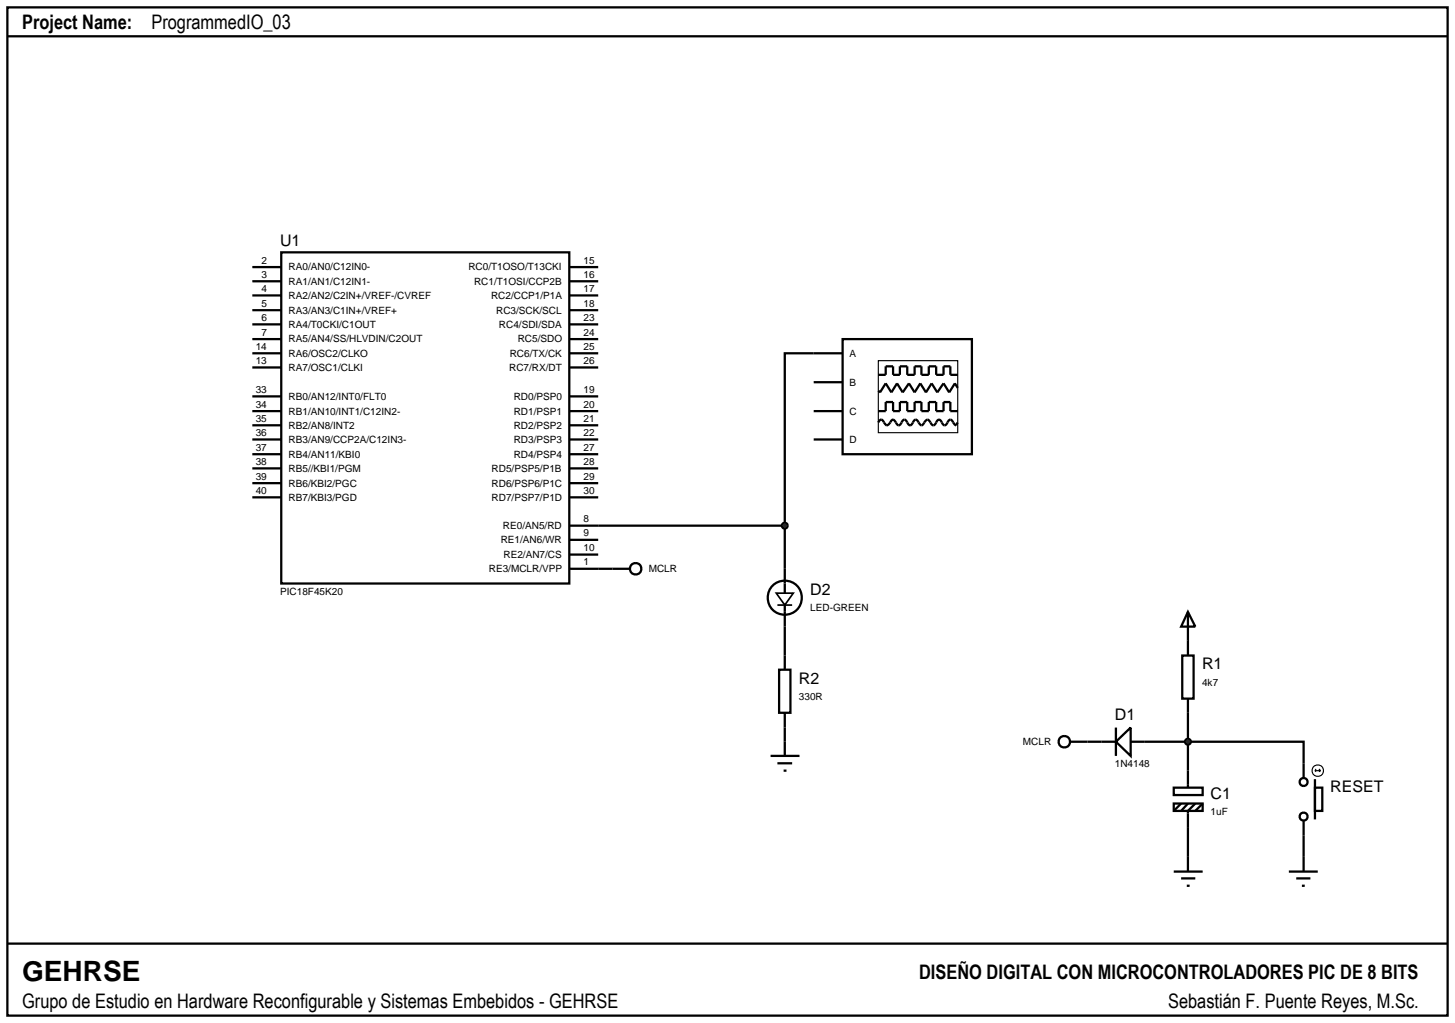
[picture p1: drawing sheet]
<svg xmlns="http://www.w3.org/2000/svg" width="257mm" height="180mm" viewBox="0 0 257 180" stroke-linecap="round" stroke-linejoin="round" font-family="sans-serif">
<defs><g id="words">
<text font-size="4.9" x="3.9" y="173.1">GEHRSE</text>
<g font-size="3.5">
<text x="3.9" y="5.2">Project Name:</text>
<text x="26.7" y="5.2">ProgrammedIO_03</text>
<text x="162.1" y="172.7">DISEÑO DIGITAL CON MICROCONTROLADORES PIC DE 8 BITS</text>
<text x="3.9" y="177.8">Grupo de Estudio en Hardware Reconfigurable y Sistemas Embebidos - GEHRSE</text>
<text x="206" y="177.8">Sebastián F. Puente Reyes, M.Sc.</text>
</g>
<g font-size="2.8">
<text x="49.4" y="43.4">U1</text>
<text x="142.9" y="104.9">D2</text>
<text x="212" y="118.1">R1</text>
<text x="140.9" y="120.7">R2</text>
<text x="196.6" y="127.1">D1</text>
<text x="213.5" y="141">C1</text>
<text x="234.6" y="139.7">RESET</text>
</g>
<g font-size="1.8">
<text x="46.1" y="46.5">2</text>
<text x="50.9" y="47.7">RA0/AN0/C12IN0-</text>
<text x="82.6" y="47.7">RC0/T1OSO/T13CKI</text>
<text x="102.9" y="46.5">15</text>
<text x="46.1" y="49">3</text>
<text x="46.1" y="51.5">4</text>
<text x="50.9" y="50.2">RA1/AN1/C12IN1-</text>
<text x="50.9" y="52.7">RA2/AN2/C2IN+/VREF-/CVREF</text>
<text x="83.6" y="50.2">RC1/T1OSI/CCP2B</text>
<text x="86.6" y="52.7">RC2/CCP1/P1A</text>
<text x="102.9" y="49">16</text>
<text x="102.9" y="51.5">17</text>
<text x="46.1" y="56.6">6</text>
<text x="46.1" y="59.2">7</text>
<text x="46.1" y="54.1">5</text>
<text x="50.9" y="57.8">RA4/T0CKI/C1OUT</text>
<text x="50.9" y="55.3">RA3/AN3/C1IN+/VREF+</text>
<text x="87.5" y="55.3">RC3/SCK/SCL</text>
<text x="88" y="57.8">RC4/SDI/SDA</text>
<text x="102.9" y="54.1">18</text>
<text x="102.9" y="56.6">23</text>
<text x="102.9" y="59.2">24</text>
<text x="45.1" y="61.7">14</text>
<text x="45.1" y="64.2">13</text>
<text x="50.9" y="60.4">RA5/AN4/SS/HLVDIN/C2OUT</text>
<text x="50.9" y="62.9">RA6/OSC2/CLKO</text>
<text x="50.9" y="65.4">RA7/OSC1/CLKI</text>
<text x="89.8" y="65.4">RC7/RX/DT</text>
<text x="89.9" y="62.9">RC6/TX/CK</text>
<text x="91.3" y="60.4">RC5/SDO</text>
<text x="102.9" y="61.7">25</text>
<text x="102.9" y="64.2">26</text>
<text x="149.8" y="62.9">A</text>
<text x="45.1" y="69.3">33</text>
<text x="45.1" y="71.9">34</text>
<text x="50.9" y="70.5">RB0/AN12/INT0/FLT0</text>
<text x="90.6" y="70.5">RD0/PSP0</text>
<text x="102.9" y="69.3">19</text>
<text x="102.9" y="71.9">20</text>
<text x="149.8" y="68">B</text>
<text x="45.1" y="74.4">35</text>
<text x="45.1" y="76.9">36</text>
<text x="50.9" y="73.1">RB1/AN10/INT1/C12IN2-</text>
<text x="50.9" y="75.6">RB2/AN8/INT2</text>
<text x="90.6" y="73.1">RD1/PSP1</text>
<text x="90.6" y="75.6">RD2/PSP2</text>
<text x="102.9" y="74.4">21</text>
<text x="102.9" y="76.9">22</text>
<text x="149.8" y="73.1">C</text>
<text x="45.1" y="79.5">37</text>
<text x="45.1" y="82">38</text>
<text x="50.9" y="78.1">RB3/AN9/CCP2A/C12IN3-</text>
<text x="50.9" y="80.7">RB4/AN11/KBI0</text>
<text x="50.9" y="83.2">RB5//KBI1/PGM</text>
<text x="86.7" y="83.2">RD5/PSP5/P1B</text>
<text x="90.6" y="78.1">RD3/PSP3</text>
<text x="90.6" y="80.7">RD4/PSP4</text>
<text x="102.9" y="79.5">27</text>
<text x="102.9" y="82">28</text>
<text x="149.8" y="78.1">D</text>
<text x="45.1" y="84.6">39</text>
<text x="45.1" y="87.1">40</text>
<text x="50.9" y="85.8">RB6/KBI2/PGC</text>
<text x="50.9" y="88.3">RB7/KBI3/PGD</text>
<text x="86.7" y="85.8">RD6/PSP6/P1C</text>
<text x="86.7" y="88.3">RD7/PSP7/P1D</text>
<text x="102.9" y="84.6">29</text>
<text x="102.9" y="87.1">30</text>
<text x="88.3" y="95.8">RE1/AN6/WR</text>
<text x="88.7" y="93.3">RE0/AN5/RD</text>
<text x="102.9" y="92.1">8</text>
<text x="102.9" y="94.6">9</text>
<text x="86.2" y="100.9">RE3/MCLR/VPP</text>
<text x="88.8" y="98.4">RE2/AN7/CS</text>
<text x="102.9" y="97.2">10</text>
<text x="102.9" y="99.7">1</text>
<text x="114.4" y="100.9">MCLR</text>
<text x="49.4" y="104.9">PIC18F45K20</text>
<text x="142.9" y="107.7">LED-GREEN</text>
<text x="140.9" y="123.5">330R</text>
<text x="212" y="121">4k7</text>
<text x="180.4" y="131.4">MCLR</text>
<text x="196.6" y="135.3">1N4148</text>
<text x="213.5" y="143.8">1uF</text>
</g>
</g></defs>
<g fill="none" stroke="#000" stroke-width=".4">
<path d="M1.3 1.3h254v177.8h-254zM1.3 6.4h254M44.5 57.2h5.1M44.5 59.8h5.1M44.5 47.1h5.1M44.5 54.7h5.1M44.5 49.6h5.1M44.5 52.1h5.1M49.6 44.5h50.8v58.4h-50.8zM100.4 57.2h5.1M100.4 59.8h5.1M100.4 47.1h5.1"/>
<path d="M100.4 54.7h5.1M100.4 49.6h5.1M100.4 52.1h5.1M44.5 62.3h5.1M44.5 64.8h5.1M44.5 69.9h5.1M44.5 72.5h5.1M44.5 75h5.1M44.5 77.5h5.1M100.4 62.3h5.1M100.4 64.8h5.1M100.4 69.9h5.1"/>
<path d="M100.4 72.5h5.1M100.4 75h5.1M100.4 77.5h5.1M143.5 62.3h-5.1v30.4M44.5 80.1h5.1M44.5 82.6h5.1M44.5 85.2h5.1M44.5 87.7h5.1M100.4 92.7h38M100.4 80.1h5.1M100.4 82.6h5.1M100.4 85.2h5.1"/>
<path d="M100.4 87.7h5.1M100.4 95.2h5.1M100.4 97.8h5.1M138.4 92.7v11.9M100.4 100.3h7.6M137.4 118.1h2v7.6h-2zM138.4 106.7v11.4M208.5 115.6h2v7.6h-2zM209.5 107.9l1.3 2.6h-2.5zM209.5 107.9v7.7M135.9 133.3h5.1M137.1 134.6h2.6"/>
<path d="M138.2 135.9h.5M138.4 125.7v7.6M191.8 130.8h5M196.8 130.8l2.6-2.5v5zM196.8 128.3v5M199.4 130.8h30.5v6.3M207 138.9h5.1v1.3h-5.1zM209.5 123.2v15.7M231.9 138.9h1.3v4.1h-1.3zM231.9 137.4v7.1M207 141.7h5.1v1.3h-5.1zM207 153.7h5.1"/>
<path d="M208.3 154.9h2.5M208.3 141.7l-1.3 1.3M209.3 156.2h.5M209.5 141.7l-1.2 1.3M210.8 141.7l-1.3 1.3v10.7M212.1 141.7l-1.3 1.3M227.3 153.7h5.1M228.6 154.9h2.5M229.6 156.2h.5M229.9 144.8v8.9M1.3 166.4h254"/>
<circle cx="138.4" cy="105.4" r="3"/>
<circle cx="229.9" cy="137.9" r=".7"/>
<circle cx="229.9" cy="144" r=".7"/>
</g>
<path d="M136.9 104.6h3l-1.5 2.1zM137.1 106.7h2.6" fill="none" stroke="#000" stroke-width=".3"/>
<g fill="none" stroke="#000" stroke-width=".2">
<path d="M231.9 135.9h1M231.9 135.9l.2 .2M232.1 135.6l-.2 .3M232.6 135.6l.3 .3M232.9 135.9l-.3 .2"/>
<circle cx="232.4" cy="135.9" r="1.01"/>
</g>
<path d="M209.2 130.4l.3-.1-.5 .5zM209.5 130.3l.4 .2 .1 .3zM209.5 131.3l.5-.5-.2 .4zM209 130.8l.5 .5-.4-.2z" fill="#004000" stroke="#000" stroke-width=".4"/>
<path d="M209.5 130.3l.5 .5-.5 .5-.5-.5z" fill="#004000"/>
<g fill="none" stroke="#000" stroke-width=".4">
<path d="M148.6 59.8h22.8v20.3h-22.8zM143.5 72.5h5.1M143.5 62.3h5.1M143.5 67.4h5.1M143.5 77.5h5.1M154.9 74.5l.2-.4 .3-.1 .3 .1 .2 .4a.55 .55 0 0 0 .8 .4l.5-.8 .3-.1 .7 .9 .3 .1 .3-.1 .4-.8 .3-.1 .3 .1 .4 .8 .3 .1 .3-.1 .4-.8 .3-.1 .3 .1 .7 .9 .3-.1 .2-.4a.59 .59 0 0 1 .8-.4l.5 .8 .3 .1 .3-.1 .4-.8 .3-.1 .3 .1 .4 .8 .3 .1 .3-.1 .4-.8 .3-.1 .3 .1 .7 .9 .3-.5M154.9 66.1h1.3v-1.5h1.3v1.5h1.2v-1.5h1.3v1.5h1.3v-1.5h1.2v1.5h1.3v-1.5h1.3v1.5h1.3v-1.5h1.2v1.5h1.3M154.9 72.5h1.3v-1.6h1.3v1.6h1.2v-1.6h1.3v1.6h1.3v-1.6h1.2v1.6h1.3v-1.6h1.3v1.6h1.3v-1.6h1.2v1.6h1.3M168.9 68.4l-.5-.8-1 1.6-1-1.6-1.1 1.6-1-1.6-1 1.6-1-1.6-1 1.6-1-1.6-1.1 1.6-1-1.6-1 1.6-1-1.6-1 1.6-.3-.3M108 100.3h3.1M188.7 130.8h3.1"/>
<circle cx="112.1" cy="100.3" r="1.01"/>
<circle cx="187.7" cy="130.8" r="1.01"/>
</g>
<path d="M154.9 63.6h14v12.7h-14z" fill="none" stroke="#000" stroke-width=".2"/>
<path d="M138.1 92.3l.3-.1-.5 .5zM138.4 92.2l.4 .2 .1 .3zM138.9 92.7l-.2 .4-.3 .1zM137.9 92.7l.5 .5-.3-.1z" fill="#004000" stroke="#000" stroke-width=".4"/>
<path d="M138.4 92.2l.5 .5-.5 .5-.5-.5z" fill="#004000"/>
<use href="#words"/>
</svg>
